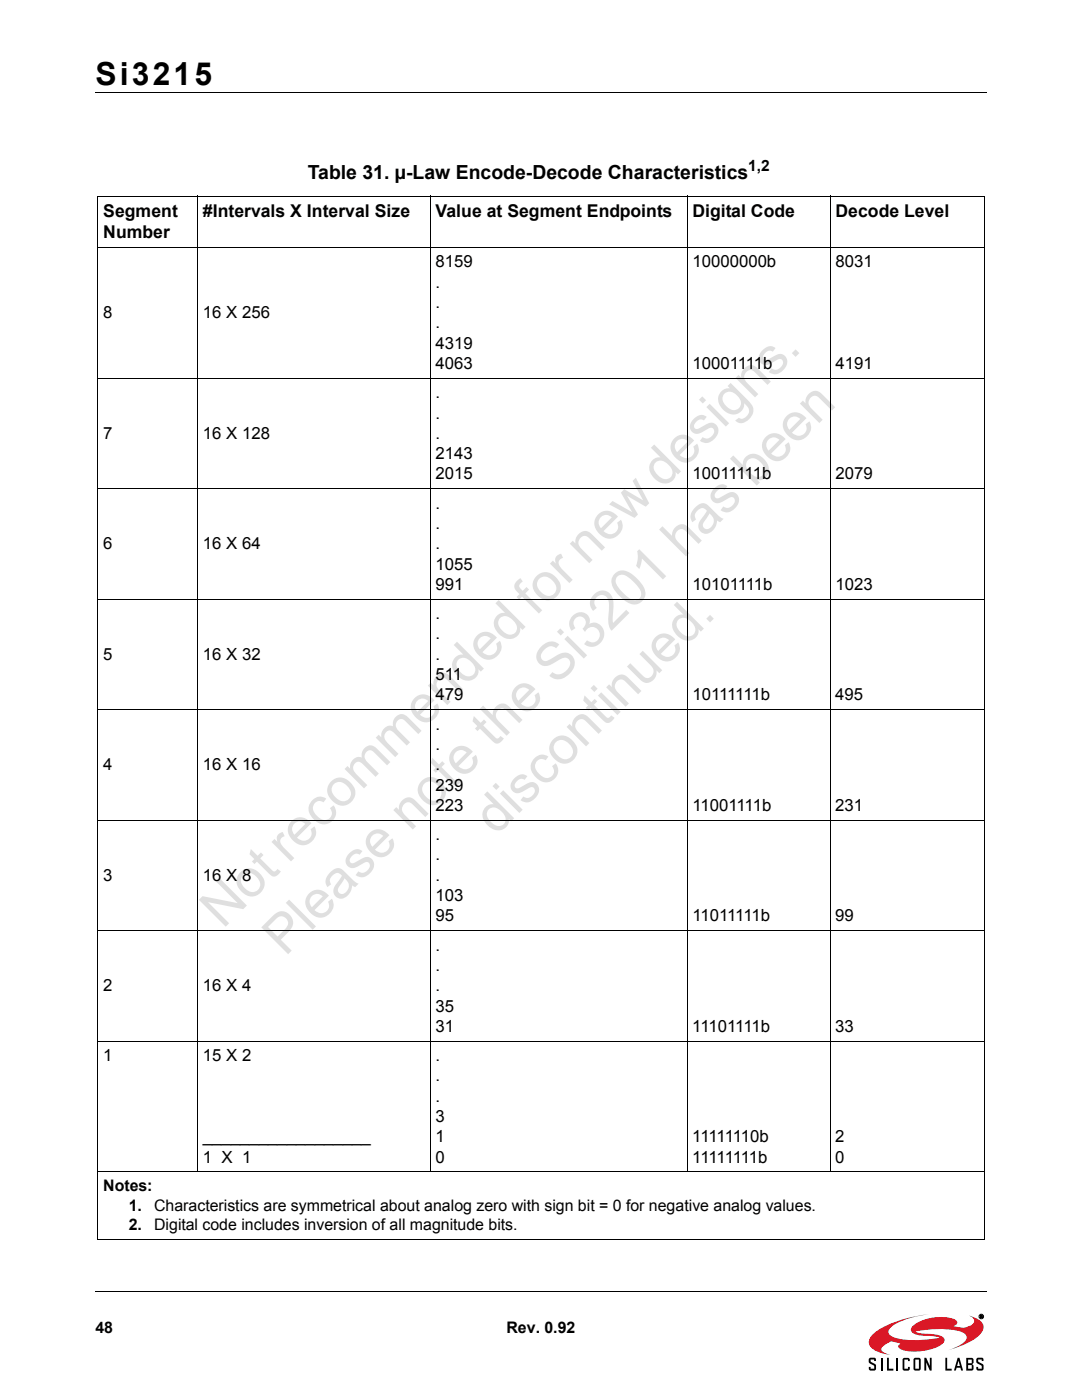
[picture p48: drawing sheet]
<svg xmlns="http://www.w3.org/2000/svg" width="216mm" height="279mm" viewBox="0 0 216 279" stroke-linecap="round" stroke-linejoin="round" font-family="sans-serif">
<defs><g id="words">
<g font-size="10.6" fill="#dfdfdf">
<text x="99" y="166.9" transform="rotate(-45 99 166.9)">discontinued.</text>
<text x="44.5" y="185.5" transform="rotate(-45 44.5 185.5)">Not recommended for new designs.</text>
<text x="56.9" y="191" transform="rotate(-45 56.9 191)">Please note the Si3201 has been</text>
</g>
<text font-size="6.3" x="19" y="16.9">Si3215</text>
<text font-size="3.9" x="61.4" y="35.7">Table 31. µ-Law Encode-Decode Characteristics</text>
<g font-size="3.5">
<text x="20.6" y="43.2">Segment</text>
<text x="20.6" y="47.5">Number</text>
<text x="40.5" y="43.2">#Intervals X Interval Size</text>
<text x="86.9" y="43.2">Value at Segment Endpoints</text>
<text x="138.2" y="43.2">Digital Code</text>
<text x="166.7" y="43.2">Decode Level</text>
</g>
<g font-size="3.3">
<text x="86.9" y="53.4">8159</text>
<text x="138.2" y="53.4">10000000b</text>
<text x="166.7" y="53.4">8031</text>
<text x="86.9" y="57.4">.</text>
<text x="20.6" y="63.5">8</text>
<text x="40.5" y="63.5">16 X 256</text>
<text x="86.9" y="61.5">.</text>
<text x="86.9" y="65.5">.</text>
<text x="86.9" y="69.6">4319</text>
<text x="86.9" y="73.6">4063</text>
<text x="138.2" y="73.6">10001111b</text>
<text x="166.7" y="73.6">4191</text>
<text x="86.9" y="79.5">.</text>
<text x="86.9" y="83.5">.</text>
<text x="20.6" y="87.6">7</text>
<text x="40.5" y="87.6">16 X 128</text>
<text x="86.9" y="87.6">.</text>
<text x="86.9" y="91.6">2143</text>
<text x="86.9" y="95.7">2015</text>
<text x="138.2" y="95.7">10011111b</text>
<text x="166.7" y="95.7">2079</text>
<text x="86.9" y="101.5">.</text>
<text x="86.9" y="105.6">.</text>
<text x="20.6" y="109.6">6</text>
<text x="40.5" y="109.6">16 X 64</text>
<text x="86.9" y="109.6">.</text>
<text x="86.9" y="113.7">1055</text>
<text x="86.9" y="117.7">991</text>
<text x="138.2" y="117.7">10101111b</text>
<text x="166.7" y="117.7">1023</text>
<text x="86.9" y="123.6">.</text>
<text x="20.6" y="131.7">5</text>
<text x="40.5" y="131.7">16 X 32</text>
<text x="86.9" y="127.6">.</text>
<text x="86.9" y="131.7">.</text>
<text x="86.9" y="135.7">511</text>
<text x="86.9" y="139.8">479</text>
<text x="138.1" y="139.8">10111111b</text>
<text x="166.7" y="139.8">495</text>
<text x="86.9" y="145.6">.</text>
<text x="86.9" y="149.7">.</text>
<text x="20.6" y="153.7">4</text>
<text x="40.5" y="153.7">16 X 16</text>
<text x="86.9" y="153.7">.</text>
<text x="86.9" y="157.8">239</text>
<text x="86.9" y="161.8">223</text>
<text x="138.1" y="161.8">11001111b</text>
<text x="166.7" y="161.8">231</text>
<text x="86.9" y="167.7">.</text>
<text x="86.9" y="171.7">.</text>
<text x="20.6" y="175.8">3</text>
<text x="40.5" y="175.8">16 X 8</text>
<text x="86.9" y="175.8">.</text>
<text x="86.9" y="179.8">103</text>
<text x="86.9" y="183.9">95</text>
<text x="138.1" y="183.9">11011111b</text>
<text x="166.7" y="183.9">99</text>
<text x="86.9" y="189.7">.</text>
<text x="20.6" y="197.8">2</text>
<text x="40.5" y="197.8">16 X 4</text>
<text x="86.9" y="193.8">.</text>
<text x="86.9" y="197.8">.</text>
<text x="86.9" y="201.9">35</text>
<text x="86.9" y="206">31</text>
<text x="138.1" y="206">11101111b</text>
<text x="166.7" y="206">33</text>
<text x="20.6" y="211.8">1</text>
<text x="40.5" y="211.8">15 X 2</text>
<text x="86.9" y="211.8">.</text>
<text x="86.9" y="215.8">.</text>
<text x="86.9" y="219.9">.</text>
<text x="40.5" y="228">__________________</text>
<text x="86.9" y="223.9">3</text>
<text x="86.9" y="228">1</text>
<text x="138.1" y="228">11111110b</text>
<text x="166.7" y="228">2</text>
<text x="40.5" y="232">1 X 1</text>
<text x="86.9" y="232">0</text>
<text x="138.1" y="232">11111111b</text>
<text x="166.7" y="232">0</text>
</g>
<g font-size="3.2">
<text x="20.6" y="237.7">Notes:</text>
<text x="25.7" y="241.6">1.</text>
<text x="25.7" y="245.5">2.</text>
<text x="30.8" y="241.6">Characteristics are symmetrical about analog zero with sign bit = 0 for negative analog values.</text>
<text x="30.8" y="245.5">Digital code includes inversion of all magnitude bits.</text>
<text x="19" y="266">48</text>
<text x="101.1" y="266">Rev. 0.92</text>
</g>
<text font-size="3.1" x="149.3" y="34.2">1,2</text>
</g></defs>
<path d="M19 18.4h177.8M19.1 257.8h177.8" fill="none" stroke="#000" stroke-width=".2"/>
<path d="M172.3 258.6h25v18.7h-25z" fill="#fff"/>
<path d="M174.3 266.1a21.4 21.4 0 0 1 9.7-3.6l1.5-.2a16.9 16.9 0 0 0-7.6 2.5 1.05 1.05 0 0 0-.6 1 1.05 1.05 0 0 0 .7 .9 17 17 0 0 0 8.9 .4l.6-.1a11.4 11.4 0 0 0-3.8-.5h-.4a1.42 1.42 0 0 1-1.6-1.2 2.83 2.83 0 0 1 1.9-1.6 9.2 9.2 0 0 1 7-.3 .65 .65 0 0 1 .4 .7 .65 .65 0 0 1-.7 .5l-.1 .1a4.3 4.3 0 0 0 3.3-.1 .97 .97 0 0 0 .9-.9 .97 .97 0 0 0-.8-1l-.3-.1 .5 .1a2.73 2.73 0 0 1 2.5 2.3 5.4 5.4 0 0 1-3.4 3.1l-3.8 1.4a6.3 6.3 0 0 0 3.8-2.3 1.39 1.39 0 0 0-1.4-1.5 21.1 21.1 0 0 0-8.9 0l1.1 .4a10.3 10.3 0 0 1 4.4 .7 .81 .81 0 0 1-.1 1.5 10.1 10.1 0 0 1-8.3 .9l-.5-.5 .5-.6-1.9-.4-.6 .3a1.81 1.81 0 0 0-1.3 1.4l.6 .6 1.2 .4-1.6-.3a3.4 3.4 0 0 1-2.7-2 2.19 2.19 0 0 1 .9-2z" fill="#da1826"/>
<g fill="none" stroke="#000" stroke-width=".2">
<path d="M19.5 39.1h176.9M19.5 39.2v208M39.4 39.1v194.9M85.9 39.1v194.9M137.1 39.1v194.9M165.6 39.1v194.9M196.4 39.2v208M19.5 49.4h176.9M19.5 75.5h176.9M19.5 97.5h176.9M19.5 119.6h176.9M19.5 141.6h176.9"/>
<path d="M19.5 163.7h176.9M19.5 185.7h176.9M19.5 207.8h176.9M19.5 233.9h176.9M19.5 247.3h176.9M195.6 262.5h.4l-.1 .2 .2 .3-.4-.2-.1 .2zM195.7 262.5l.3 .1-.3 .1z"/>
<circle cx="195.8" cy="262.7" r=".45"/>
</g>
<g fill="#000">
<path d="M173.5 271h.9l.4 .1v.5h-.4v-.3h-.7v.2v.2l1 .6 .1 .2v.7l-.2 .3h-1.1l-.1-.7h.3v.4h.7v-.6l-.1-.1a1.14 1.14 0 0 1-1-.7v-.5zM177 271h.4v2.2h.9v.3h-1.3zM180.1 271.2l.4-.2h.7l.3 .2v.4h-.3v-.3h-.7v1.9h.7v-.4h.3v.4l-.1 .3h-.9l-.4-.1zM184.4 271h.4l.7 1.6v-1.6h.4v2.5h-.4l-.7-1.6v1.6h-.4zM188.6 271h.4v2.2h.9v.3h-1.3zM195 271h.9l.3 .1v.5h-.3v-.3h-.7v.2v.2l1 .6 .1 .3v.6l-.2 .3h-1.1l-.2-.7h.4v.4h.7v-.6l-.2-.1a1.14 1.14 0 0 1-.9-.7v-.5z"/>
<path d="M182.3 271.2v2.1l.3 .2h.9l.2-.3v-2l-.3-.2h-.8zM182.6 271.3h.8v1.9h-.8z"/>
<path d="M191.1 271l-.8 2.5h.4l.2-.5h.7l.2 .5h.4l-.8-2.5zM191.3 271.6l.2 1h-.5z"/>
<path d="M192.8 271v2.5h1.3l.2-.3v-.7l-.3-.2 .3-.3-.1-.8-.3-.2zM193.2 271.3h.7v.8h-.7zM193.2 272.4h.7v.8h-.7z"/>
<path d="M195.6 262.5h.4l-.1 .2 .2 .3-.4-.2-.1 .2zM195.7 262.5v.2l.3-.1z"/>
</g>
<path d="M175.9 271v2.5M179 271v2.5" fill="none" stroke="#000" stroke-width=".36"/>
<use href="#words"/>
</svg>
